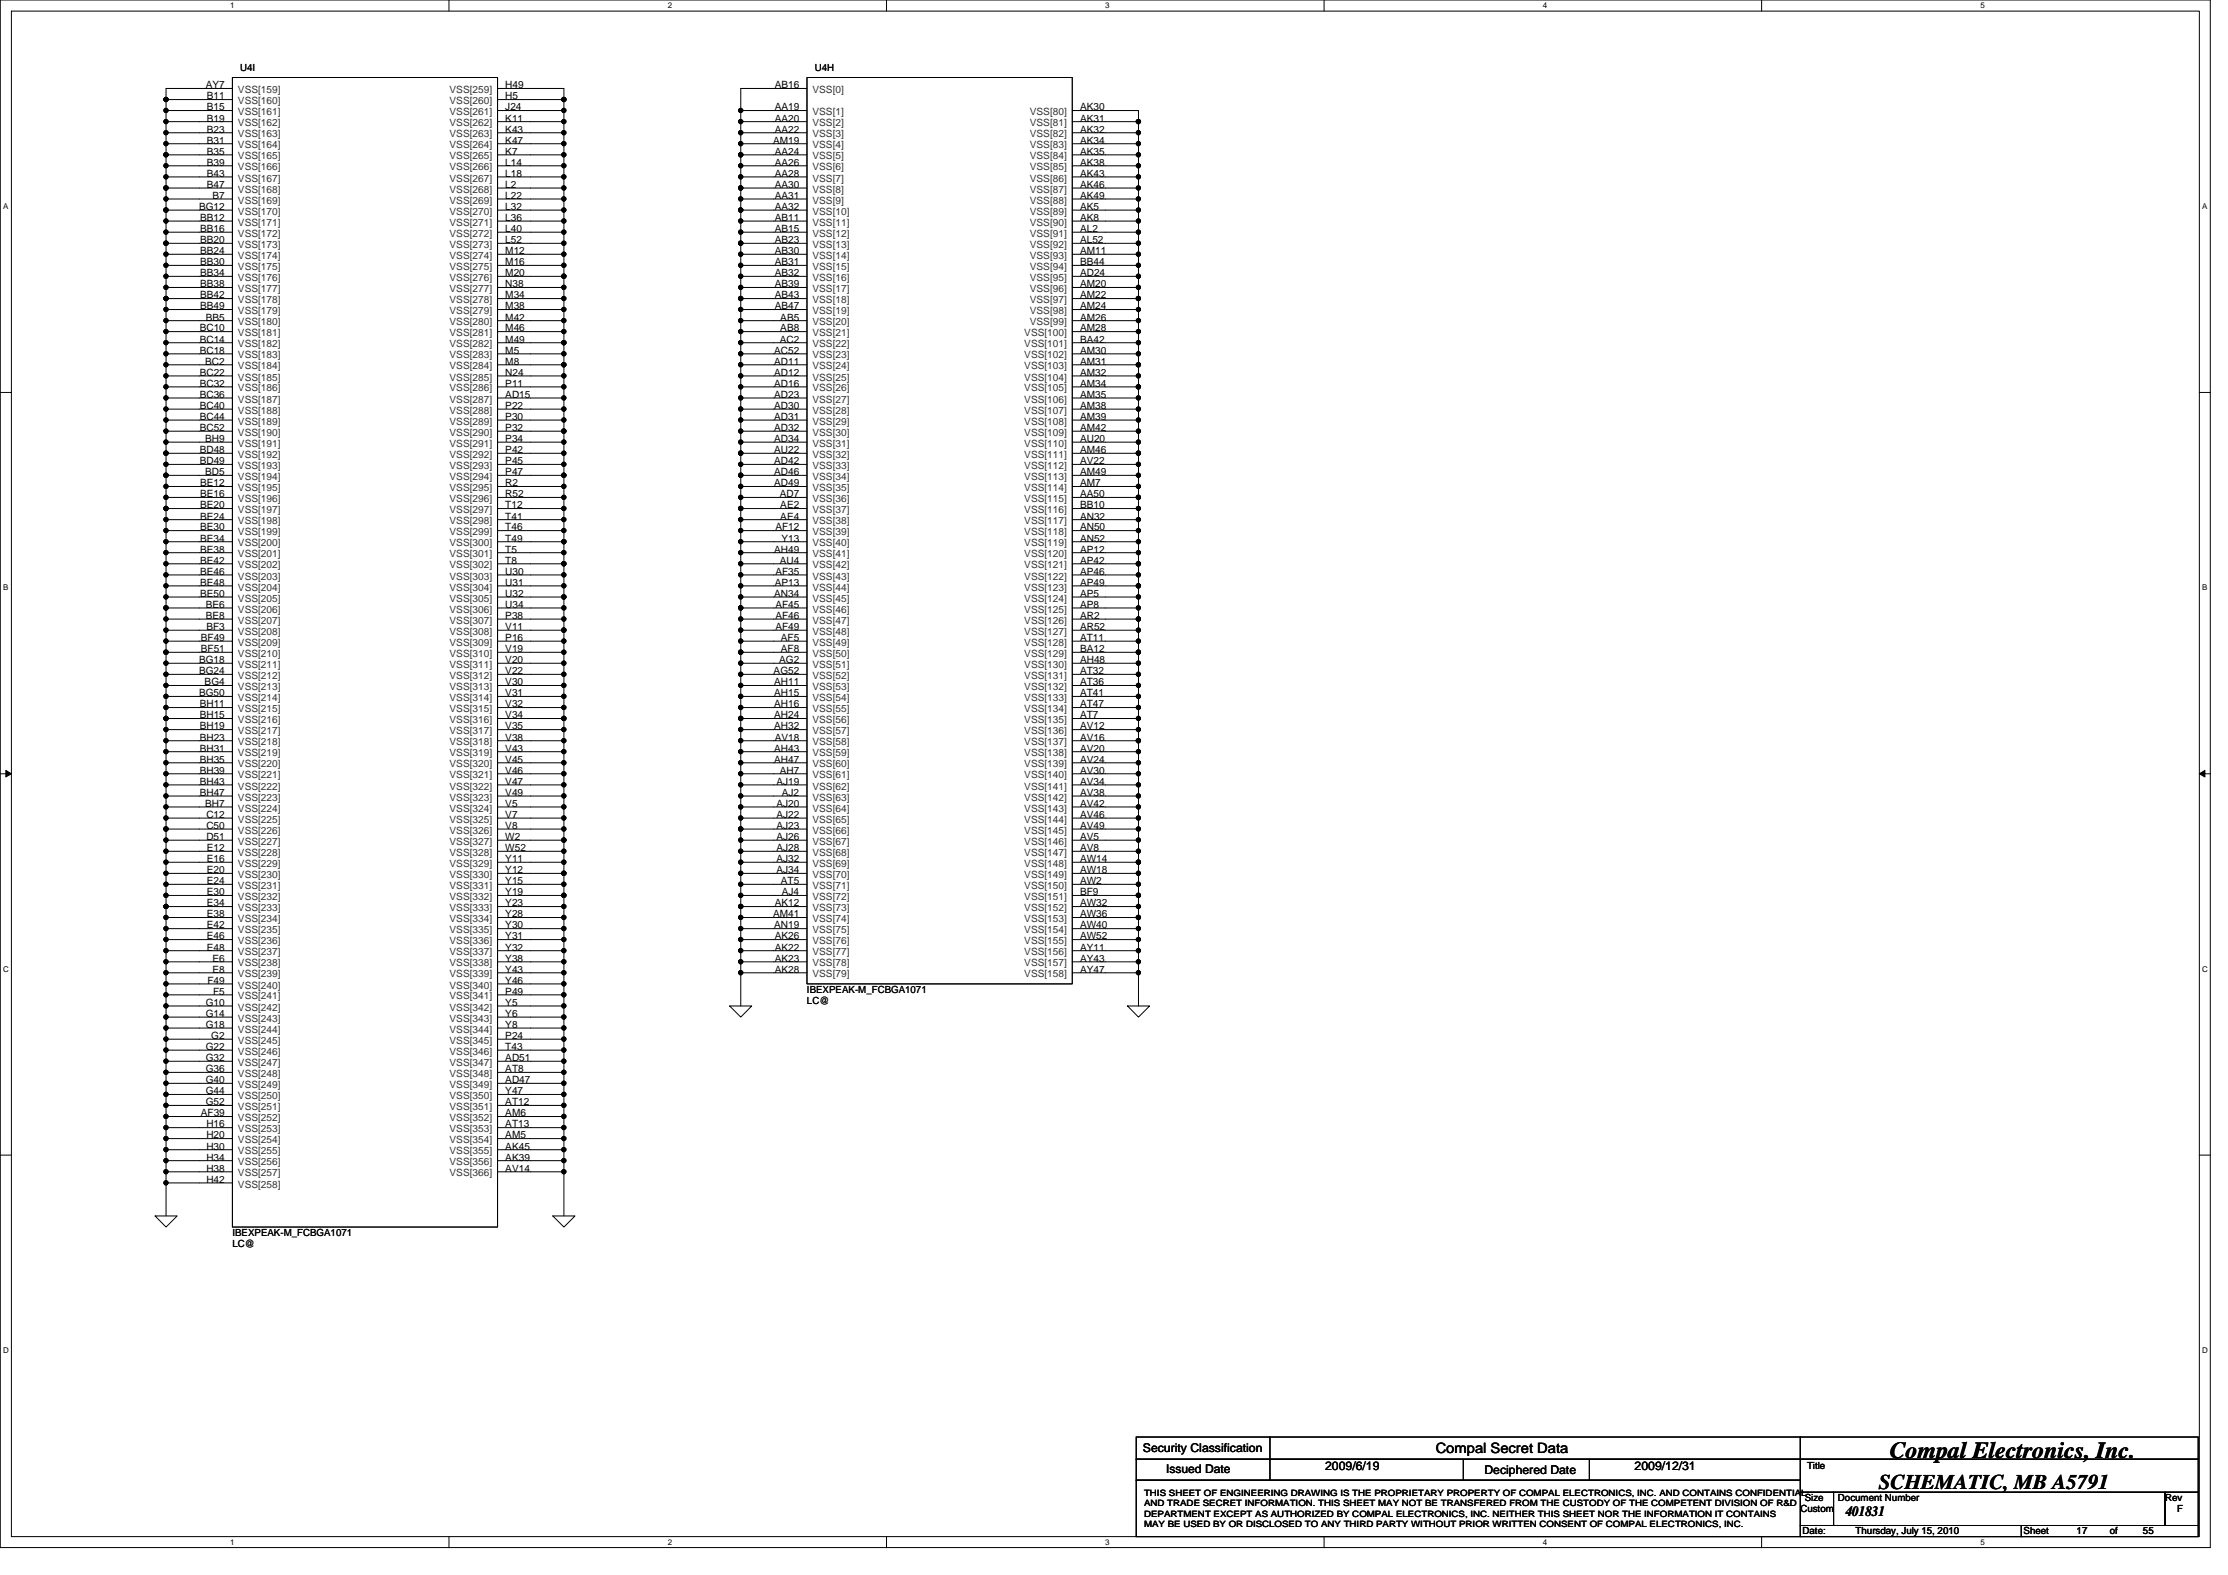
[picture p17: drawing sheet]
<svg xmlns="http://www.w3.org/2000/svg" width="297mm" height="210mm" viewBox="0 0 297 210" stroke-linecap="round" stroke-linejoin="round" font-family="sans-serif">
<defs><g id="words">
<text font-size="3.1" x="252" y="194.3">Compal Electronics, Inc.</text>
<text font-size="2.8" x="250.5" y="198.5">SCHEMATIC, MB A5791</text>
<g font-size="1.9">
<text x="191.4" y="193.7">Compal Secret Data</text>
<text x="246.1" y="202.1">401831</text>
</g>
<g font-size="1.6">
<text x="152.4" y="193.5">Security Classification</text>
<text x="155.5" y="196.3">Issued Date</text>
<text x="176.7" y="195.9">2009/6/19</text>
<text x="197.9" y="196.5">Deciphered Date</text>
<text x="217.9" y="195.9">2009/12/31</text>
</g>
<g font-size="1.3">
<text x="27.4" y="11.8">AY7</text>
<text x="32" y="9.4">U4I</text>
<text x="67.4" y="11.8">H49</text>
<text x="103.3" y="11.8">AB16</text>
<text x="108.6" y="9.4">U4H</text>
<text x="27.6" y="13.3">B11</text>
<text x="27.6" y="14.7">B15</text>
<text x="27.6" y="16.2">B19</text>
<text x="27.6" y="17.7">B23</text>
<text x="67.4" y="16.2">K11</text>
<text x="67.4" y="17.7">K43</text>
<text x="67.4" y="13.3">H5</text>
<text x="67.4" y="14.7">J24</text>
<text x="103.3" y="14.7">AA19</text>
<text x="103.3" y="16.2">AA20</text>
<text x="103.3" y="17.7">AA22</text>
<text x="144" y="14.7">AK30</text>
<text x="144" y="16.2">AK31</text>
<text x="144" y="17.7">AK32</text>
<text x="27.6" y="19.1">B31</text>
<text x="27.6" y="20.6">B35</text>
<text x="27.6" y="22.1">B39</text>
<text x="27.6" y="23.6">B43</text>
<text x="67.4" y="19.1">K47</text>
<text x="67.4" y="20.6">K7</text>
<text x="67.4" y="22.1">L14</text>
<text x="67.4" y="23.6">L18</text>
<text x="103.1" y="19.1">AM19</text>
<text x="103.3" y="20.6">AA24</text>
<text x="103.3" y="22.1">AA26</text>
<text x="103.3" y="23.6">AA28</text>
<text x="144" y="19.1">AK34</text>
<text x="144" y="20.6">AK35</text>
<text x="144" y="22.1">AK38</text>
<text x="144" y="23.6">AK43</text>
<text x="26.5" y="28">BG12</text>
<text x="26.7" y="29.4">BB12</text>
<text x="27.6" y="25">B47</text>
<text x="28.3" y="26.5">B7</text>
<text x="67.4" y="25">L2</text>
<text x="67.4" y="26.5">L22</text>
<text x="67.4" y="28">L32</text>
<text x="67.4" y="29.4">L36</text>
<text x="103.3" y="25">AA30</text>
<text x="103.3" y="26.5">AA31</text>
<text x="103.3" y="28">AA32</text>
<text x="103.3" y="29.4">AB11</text>
<text x="144" y="25">AK46</text>
<text x="144" y="26.5">AK49</text>
<text x="144" y="28">AK5</text>
<text x="144" y="29.4">AK8</text>
<text x="26.7" y="30.9">BB16</text>
<text x="26.7" y="32.4">BB20</text>
<text x="26.7" y="33.9">BB24</text>
<text x="26.7" y="35.3">BB30</text>
<text x="67.4" y="30.9">L40</text>
<text x="67.4" y="32.4">L52</text>
<text x="67.4" y="33.9">M12</text>
<text x="67.4" y="35.3">M16</text>
<text x="103.3" y="30.9">AB15</text>
<text x="103.3" y="32.4">AB23</text>
<text x="103.3" y="33.9">AB30</text>
<text x="103.3" y="35.3">AB31</text>
<text x="144" y="30.9">AL2</text>
<text x="144" y="32.4">AL52</text>
<text x="144" y="33.9">AM11</text>
<text x="144" y="35.3">BB44</text>
<text x="26.7" y="36.8">BB34</text>
<text x="26.7" y="38.3">BB38</text>
<text x="26.7" y="39.8">BB42</text>
<text x="26.7" y="41.2">BB49</text>
<text x="67.4" y="36.8">M20</text>
<text x="67.4" y="38.3">N38</text>
<text x="67.4" y="39.8">M34</text>
<text x="67.4" y="41.2">M38</text>
<text x="103.3" y="36.8">AB32</text>
<text x="103.3" y="38.3">AB39</text>
<text x="103.3" y="39.8">AB43</text>
<text x="103.3" y="41.2">AB47</text>
<text x="144" y="38.3">AM20</text>
<text x="144" y="39.8">AM22</text>
<text x="144" y="41.2">AM24</text>
<text x="144" y="36.8">AD24</text>
<text x="26.6" y="44.2">BC10</text>
<text x="26.6" y="45.7">BC14</text>
<text x="26.6" y="47.1">BC18</text>
<text x="27.4" y="42.7">BB5</text>
<text x="67.4" y="42.7">M42</text>
<text x="67.4" y="44.2">M46</text>
<text x="67.4" y="45.7">M49</text>
<text x="67.4" y="47.1">M5</text>
<text x="103.2" y="47.1">AC52</text>
<text x="104" y="45.7">AC2</text>
<text x="104" y="42.7">AB5</text>
<text x="104" y="44.2">AB8</text>
<text x="144" y="44.2">AM28</text>
<text x="144" y="47.1">AM30</text>
<text x="144" y="45.7">BA42</text>
<text x="144" y="42.7">AM26</text>
<text x="26.6" y="50.1">BC22</text>
<text x="26.6" y="51.5">BC32</text>
<text x="26.6" y="53">BC36</text>
<text x="27.4" y="48.6">BC2</text>
<text x="67.4" y="48.6">M8</text>
<text x="67.4" y="50.1">N24</text>
<text x="67.4" y="51.5">P11</text>
<text x="67.4" y="53">AD15</text>
<text x="103.2" y="48.6">AD11</text>
<text x="103.2" y="50.1">AD12</text>
<text x="103.2" y="51.5">AD16</text>
<text x="103.2" y="53">AD23</text>
<text x="144" y="48.6">AM31</text>
<text x="144" y="50.1">AM32</text>
<text x="144" y="51.5">AM34</text>
<text x="144" y="53">AM35</text>
<text x="26.6" y="54.5">BC40</text>
<text x="26.6" y="56">BC44</text>
<text x="26.6" y="57.4">BC52</text>
<text x="27.4" y="58.9">BH9</text>
<text x="67.4" y="54.5">P22</text>
<text x="67.4" y="56">P30</text>
<text x="67.4" y="57.4">P32</text>
<text x="67.4" y="58.9">P34</text>
<text x="103.2" y="54.5">AD30</text>
<text x="103.2" y="56">AD31</text>
<text x="103.2" y="57.4">AD32</text>
<text x="103.2" y="58.9">AD34</text>
<text x="144" y="54.5">AM38</text>
<text x="144" y="56">AM39</text>
<text x="144" y="57.4">AM42</text>
<text x="144" y="58.9">AU20</text>
<text x="26.6" y="60.4">BD48</text>
<text x="26.6" y="61.9">BD49</text>
<text x="26.7" y="64.8">BE12</text>
<text x="27.4" y="63.3">BD5</text>
<text x="67.4" y="60.4">P42</text>
<text x="67.4" y="61.9">P45</text>
<text x="67.4" y="63.3">P47</text>
<text x="67.4" y="64.8">R2</text>
<text x="103.2" y="61.9">AD42</text>
<text x="103.2" y="63.3">AD46</text>
<text x="103.2" y="64.8">AD49</text>
<text x="103.2" y="60.4">AU22</text>
<text x="144" y="60.4">AM46</text>
<text x="144" y="61.9">AV22</text>
<text x="144" y="63.3">AM49</text>
<text x="144" y="64.8">AM7</text>
<text x="26.7" y="66.3">BE16</text>
<text x="26.7" y="67.8">BE20</text>
<text x="26.7" y="69.2">BE24</text>
<text x="26.7" y="70.7">BE30</text>
<text x="67.4" y="66.3">R52</text>
<text x="67.4" y="67.8">T12</text>
<text x="67.4" y="69.2">T41</text>
<text x="67.4" y="70.7">T46</text>
<text x="103.4" y="70.7">AF12</text>
<text x="104" y="66.3">AD7</text>
<text x="104" y="67.8">AE2</text>
<text x="104" y="69.2">AE4</text>
<text x="144" y="67.8">BB10</text>
<text x="144" y="69.2">AN32</text>
<text x="144" y="70.7">AN50</text>
<text x="144" y="66.3">AA50</text>
<text x="26.7" y="72.2">BE34</text>
<text x="26.7" y="73.6">BE38</text>
<text x="26.7" y="75.1">BE42</text>
<text x="26.7" y="76.6">BE46</text>
<text x="67.4" y="72.2">T49</text>
<text x="67.4" y="73.6">T5</text>
<text x="67.4" y="75.1">T8</text>
<text x="67.4" y="76.6">U30</text>
<text x="103.2" y="73.6">AH49</text>
<text x="103.4" y="76.6">AF35</text>
<text x="104" y="75.1">AU4</text>
<text x="104.2" y="72.2">Y13</text>
<text x="144" y="72.2">AN52</text>
<text x="144" y="73.6">AP12</text>
<text x="144" y="75.1">AP42</text>
<text x="144" y="76.6">AP46</text>
<text x="26.7" y="78.1">BE48</text>
<text x="26.7" y="79.5">BE50</text>
<text x="27.4" y="81">BE6</text>
<text x="27.4" y="82.5">BE8</text>
<text x="27.5" y="84">BF3</text>
<text x="67.4" y="78.1">U31</text>
<text x="67.4" y="79.5">U32</text>
<text x="67.4" y="81">U34</text>
<text x="67.4" y="82.5">P38</text>
<text x="67.4" y="84">V11</text>
<text x="103.2" y="79.5">AN34</text>
<text x="103.3" y="78.1">AP13</text>
<text x="103.4" y="81">AF45</text>
<text x="103.4" y="82.5">AF46</text>
<text x="103.4" y="84">AF49</text>
<text x="144" y="78.1">AP49</text>
<text x="144" y="79.5">AP5</text>
<text x="144" y="81">AP8</text>
<text x="144" y="82.5">AR2</text>
<text x="144" y="84">AR52</text>
<text x="26.5" y="88.4">BG18</text>
<text x="26.5" y="89.9">BG24</text>
<text x="26.8" y="85.4">BF49</text>
<text x="26.8" y="86.9">BF51</text>
<text x="67.4" y="85.4">P16</text>
<text x="67.4" y="86.9">V19</text>
<text x="67.4" y="88.4">V20</text>
<text x="67.4" y="89.9">V22</text>
<text x="103.1" y="89.9">AG52</text>
<text x="103.9" y="88.4">AG2</text>
<text x="104.1" y="85.4">AF5</text>
<text x="104.1" y="86.9">AF8</text>
<text x="144" y="85.4">AT11</text>
<text x="144" y="89.9">AT32</text>
<text x="144" y="86.9">BA12</text>
<text x="144" y="88.4">AH48</text>
<text x="26.5" y="92.8">BG50</text>
<text x="26.6" y="94.3">BH11</text>
<text x="26.6" y="95.7">BH15</text>
<text x="27.3" y="91.3">BG4</text>
<text x="67.4" y="91.3">V30</text>
<text x="67.4" y="92.8">V31</text>
<text x="67.4" y="94.3">V32</text>
<text x="67.4" y="95.7">V34</text>
<text x="103.2" y="91.3">AH11</text>
<text x="103.2" y="92.8">AH15</text>
<text x="103.2" y="94.3">AH16</text>
<text x="103.2" y="95.7">AH24</text>
<text x="144" y="91.3">AT36</text>
<text x="144" y="92.8">AT41</text>
<text x="144" y="94.3">AT47</text>
<text x="144" y="95.7">AT7</text>
<text x="26.6" y="97.2">BH19</text>
<text x="26.6" y="98.7">BH23</text>
<text x="26.6" y="100.2">BH31</text>
<text x="26.6" y="101.6">BH35</text>
<text x="67.4" y="97.2">V35</text>
<text x="67.4" y="98.7">V38</text>
<text x="67.4" y="100.2">V43</text>
<text x="67.4" y="101.6">V45</text>
<text x="103.2" y="97.2">AH32</text>
<text x="103.2" y="100.2">AH43</text>
<text x="103.2" y="101.6">AH47</text>
<text x="103.3" y="98.7">AV18</text>
<text x="144" y="97.2">AV12</text>
<text x="144" y="98.7">AV16</text>
<text x="144" y="100.2">AV20</text>
<text x="144" y="101.6">AV24</text>
<text x="26.6" y="103.1">BH39</text>
<text x="26.6" y="104.6">BH43</text>
<text x="26.6" y="106.1">BH47</text>
<text x="27.4" y="107.5">BH7</text>
<text x="67.4" y="103.1">V46</text>
<text x="67.4" y="104.6">V47</text>
<text x="67.4" y="106.1">V49</text>
<text x="67.4" y="107.5">V5</text>
<text x="103.5" y="104.6">AJ19</text>
<text x="103.5" y="107.5">AJ20</text>
<text x="104" y="103.1">AH7</text>
<text x="104.2" y="106.1">AJ2</text>
<text x="144" y="103.1">AV30</text>
<text x="144" y="104.6">AV34</text>
<text x="144" y="106.1">AV38</text>
<text x="144" y="107.5">AV42</text>
<text x="27.5" y="109">C12</text>
<text x="27.5" y="110.5">C50</text>
<text x="27.5" y="112">D51</text>
<text x="27.6" y="113.4">E12</text>
<text x="67.4" y="109">V7</text>
<text x="67.4" y="110.5">V8</text>
<text x="67.4" y="112">W2</text>
<text x="67.4" y="113.4">W52</text>
<text x="103.5" y="109">AJ22</text>
<text x="103.5" y="110.5">AJ23</text>
<text x="103.5" y="112">AJ26</text>
<text x="103.5" y="113.4">AJ28</text>
<text x="144" y="109">AV46</text>
<text x="144" y="110.5">AV49</text>
<text x="144" y="112">AV5</text>
<text x="144" y="113.4">AV8</text>
<text x="27.6" y="114.9">E16</text>
<text x="27.6" y="116.4">E20</text>
<text x="27.6" y="117.8">E24</text>
<text x="27.6" y="119.3">E30</text>
<text x="67.4" y="114.9">Y11</text>
<text x="67.4" y="116.4">Y12</text>
<text x="67.4" y="117.8">Y15</text>
<text x="67.4" y="119.3">Y19</text>
<text x="103.5" y="114.9">AJ32</text>
<text x="103.5" y="116.4">AJ34</text>
<text x="104.1" y="117.8">AT5</text>
<text x="104.2" y="119.3">AJ4</text>
<text x="144" y="114.9">AW14</text>
<text x="144" y="116.4">AW18</text>
<text x="144" y="117.8">AW2</text>
<text x="144" y="119.3">BF9</text>
<text x="27.6" y="120.8">E34</text>
<text x="27.6" y="122.3">E38</text>
<text x="27.6" y="123.7">E42</text>
<text x="27.6" y="125.2">E46</text>
<text x="67.4" y="120.8">Y23</text>
<text x="67.4" y="122.3">Y28</text>
<text x="67.4" y="123.7">Y30</text>
<text x="67.4" y="125.2">Y31</text>
<text x="103.1" y="122.3">AM41</text>
<text x="103.2" y="123.7">AN19</text>
<text x="103.3" y="120.8">AK12</text>
<text x="103.3" y="125.2">AK26</text>
<text x="144" y="120.8">AW32</text>
<text x="144" y="122.3">AW36</text>
<text x="144" y="123.7">AW40</text>
<text x="144" y="125.2">AW52</text>
<text x="27.6" y="126.7">E48</text>
<text x="27.7" y="131.1">F49</text>
<text x="28.3" y="128.2">E6</text>
<text x="28.3" y="129.6">E8</text>
<text x="67.4" y="126.7">Y32</text>
<text x="67.4" y="128.2">Y38</text>
<text x="67.4" y="129.6">Y43</text>
<text x="67.4" y="131.1">Y46</text>
<text x="103.3" y="126.7">AK22</text>
<text x="103.3" y="128.2">AK23</text>
<text x="103.3" y="129.6">AK28</text>
<text x="144" y="126.7">AY11</text>
<text x="144" y="128.2">AY43</text>
<text x="144" y="129.6">AY47</text>
<text x="27.4" y="134">G10</text>
<text x="27.4" y="135.5">G14</text>
<text x="27.4" y="137">G18</text>
<text x="28.4" y="132.6">F5</text>
<text x="67.4" y="134">Y5</text>
<text x="67.4" y="135.5">Y6</text>
<text x="67.4" y="137">Y8</text>
<text x="67.4" y="132.6">P49</text>
<text x="107.6" y="132.3">IBEXPEAK-M_FCBGA1071</text>
<text x="107.6" y="133.8">LC@</text>
<text x="27.4" y="139.9">G22</text>
<text x="27.4" y="141.4">G32</text>
<text x="27.4" y="142.9">G36</text>
<text x="28.2" y="138.5">G2</text>
<text x="67.4" y="138.5">P24</text>
<text x="67.4" y="139.9">T43</text>
<text x="67.4" y="141.4">AD51</text>
<text x="67.4" y="142.9">AT8</text>
<text x="26.8" y="148.8">AF39</text>
<text x="27.4" y="144.4">G40</text>
<text x="27.4" y="145.8">G44</text>
<text x="27.4" y="147.3">G52</text>
<text x="67.4" y="144.4">AD47</text>
<text x="67.4" y="145.8">Y47</text>
<text x="67.4" y="147.3">AT12</text>
<text x="67.4" y="148.8">AM6</text>
<text x="27.5" y="150.3">H16</text>
<text x="27.5" y="151.7">H20</text>
<text x="27.5" y="153.2">H30</text>
<text x="27.5" y="154.7">H34</text>
<text x="67.4" y="150.3">AT13</text>
<text x="67.4" y="151.7">AM5</text>
<text x="67.4" y="153.2">AK45</text>
<text x="67.4" y="154.7">AK39</text>
<text x="27.5" y="156.1">H38</text>
<text x="27.5" y="157.6">H42</text>
<text x="67.4" y="156.1">AV14</text>
<text x="31" y="164.7">IBEXPEAK-M_FCBGA1071</text>
<text x="31" y="166.2">LC@</text>
<text x="240.9" y="195.8">Title</text>
<text x="240" y="201.5">Custom</text>
<text x="240.6" y="200.1">Size</text>
<text x="245" y="200.1">Document Number</text>
<text x="288.6" y="200.1">Rev</text>
<text x="290.3" y="201.5">F</text>
<text x="240.3" y="204.5">Date:</text>
<text x="247.4" y="204.5">Thursday, July 15, 2010</text>
<text x="269.8" y="204.5">Sheet</text>
<text x="276.9" y="204.5">17</text>
<text x="281.3" y="204.5">of</text>
<text x="285.7" y="204.5">55</text>
</g>
<g font-size="1.3" fill="#333">
<text x="31.7" y="12.4">VSS[159]</text>
<text x="31.7" y="13.9">VSS[160]</text>
<text x="31.7" y="15.3">VSS[161]</text>
<text x="31.7" y="16.8">VSS[162]</text>
<text x="59.9" y="16.8">VSS[262]</text>
<text x="59.9" y="12.4">VSS[259]</text>
<text x="59.9" y="13.9">VSS[260]</text>
<text x="59.9" y="15.3">VSS[261]</text>
<text x="108.3" y="15.3">VSS[1]</text>
<text x="108.3" y="16.8">VSS[2]</text>
<text x="108.3" y="12.4">VSS[0]</text>
<text x="137.3" y="15.3">VSS[80]</text>
<text x="137.3" y="16.8">VSS[81]</text>
<text x="31.7" y="18.3">VSS[163]</text>
<text x="31.7" y="19.8">VSS[164]</text>
<text x="31.7" y="21.3">VSS[165]</text>
<text x="31.7" y="22.7">VSS[166]</text>
<text x="59.9" y="19.8">VSS[264]</text>
<text x="59.9" y="21.3">VSS[265]</text>
<text x="59.9" y="22.7">VSS[266]</text>
<text x="59.9" y="18.3">VSS[263]</text>
<text x="108.3" y="18.3">VSS[3]</text>
<text x="108.3" y="21.3">VSS[5]</text>
<text x="108.3" y="22.7">VSS[6]</text>
<text x="108.3" y="19.8">VSS[4]</text>
<text x="137.3" y="18.3">VSS[82]</text>
<text x="137.3" y="19.8">VSS[83]</text>
<text x="137.3" y="21.3">VSS[84]</text>
<text x="137.3" y="22.7">VSS[85]</text>
<text x="31.7" y="24.2">VSS[167]</text>
<text x="31.7" y="25.7">VSS[168]</text>
<text x="31.7" y="27.1">VSS[169]</text>
<text x="31.7" y="28.6">VSS[170]</text>
<text x="59.9" y="24.2">VSS[267]</text>
<text x="59.9" y="25.7">VSS[268]</text>
<text x="59.9" y="27.1">VSS[269]</text>
<text x="59.9" y="28.6">VSS[270]</text>
<text x="108.3" y="24.2">VSS[7]</text>
<text x="108.3" y="25.7">VSS[8]</text>
<text x="108.3" y="27.1">VSS[9]</text>
<text x="108.3" y="28.6">VSS[10]</text>
<text x="137.3" y="24.2">VSS[86]</text>
<text x="137.3" y="25.7">VSS[87]</text>
<text x="137.3" y="27.1">VSS[88]</text>
<text x="137.3" y="28.6">VSS[89]</text>
<text x="31.7" y="30.1">VSS[171]</text>
<text x="31.7" y="31.6">VSS[172]</text>
<text x="31.7" y="33">VSS[173]</text>
<text x="31.7" y="34.5">VSS[174]</text>
<text x="31.7" y="36">VSS[175]</text>
<text x="59.9" y="30.1">VSS[271]</text>
<text x="59.9" y="31.6">VSS[272]</text>
<text x="59.9" y="33">VSS[273]</text>
<text x="59.9" y="34.5">VSS[274]</text>
<text x="59.9" y="36">VSS[275]</text>
<text x="108.3" y="30.1">VSS[11]</text>
<text x="108.3" y="31.6">VSS[12]</text>
<text x="108.3" y="33">VSS[13]</text>
<text x="108.3" y="34.5">VSS[14]</text>
<text x="108.3" y="36">VSS[15]</text>
<text x="137.3" y="30.1">VSS[90]</text>
<text x="137.3" y="31.6">VSS[91]</text>
<text x="137.3" y="33">VSS[92]</text>
<text x="137.3" y="34.5">VSS[93]</text>
<text x="137.3" y="36">VSS[94]</text>
<text x="31.7" y="37.4">VSS[176]</text>
<text x="31.7" y="38.9">VSS[177]</text>
<text x="31.7" y="40.4">VSS[178]</text>
<text x="31.7" y="41.9">VSS[179]</text>
<text x="59.9" y="37.4">VSS[276]</text>
<text x="59.9" y="38.9">VSS[277]</text>
<text x="59.9" y="40.4">VSS[278]</text>
<text x="59.9" y="41.9">VSS[279]</text>
<text x="108.3" y="37.4">VSS[16]</text>
<text x="108.3" y="38.9">VSS[17]</text>
<text x="108.3" y="40.4">VSS[18]</text>
<text x="108.3" y="41.9">VSS[19]</text>
<text x="137.3" y="38.9">VSS[96]</text>
<text x="137.3" y="40.4">VSS[97]</text>
<text x="137.3" y="41.9">VSS[98]</text>
<text x="137.3" y="37.4">VSS[95]</text>
<text x="31.7" y="43.3">VSS[180]</text>
<text x="31.7" y="44.8">VSS[181]</text>
<text x="31.7" y="46.3">VSS[182]</text>
<text x="31.7" y="47.8">VSS[183]</text>
<text x="59.9" y="43.3">VSS[280]</text>
<text x="59.9" y="44.8">VSS[281]</text>
<text x="59.9" y="46.3">VSS[282]</text>
<text x="59.9" y="47.8">VSS[283]</text>
<text x="108.3" y="43.3">VSS[20]</text>
<text x="108.3" y="44.8">VSS[21]</text>
<text x="108.3" y="46.3">VSS[22]</text>
<text x="108.3" y="47.8">VSS[23]</text>
<text x="136.6" y="44.8">VSS[100]</text>
<text x="136.6" y="47.8">VSS[102]</text>
<text x="136.6" y="46.3">VSS[101]</text>
<text x="137.3" y="43.3">VSS[99]</text>
<text x="31.7" y="49.2">VSS[184]</text>
<text x="31.7" y="50.7">VSS[185]</text>
<text x="31.7" y="52.2">VSS[186]</text>
<text x="31.7" y="53.7">VSS[187]</text>
<text x="59.9" y="49.2">VSS[284]</text>
<text x="59.9" y="50.7">VSS[285]</text>
<text x="59.9" y="52.2">VSS[286]</text>
<text x="59.9" y="53.7">VSS[287]</text>
<text x="108.3" y="49.2">VSS[24]</text>
<text x="108.3" y="50.7">VSS[25]</text>
<text x="108.3" y="52.2">VSS[26]</text>
<text x="108.3" y="53.7">VSS[27]</text>
<text x="136.6" y="49.2">VSS[103]</text>
<text x="136.6" y="50.7">VSS[104]</text>
<text x="136.6" y="52.2">VSS[105]</text>
<text x="136.6" y="53.7">VSS[106]</text>
<text x="31.7" y="55.1">VSS[188]</text>
<text x="31.7" y="56.6">VSS[189]</text>
<text x="31.7" y="58.1">VSS[190]</text>
<text x="31.7" y="59.5">VSS[191]</text>
<text x="59.9" y="55.1">VSS[288]</text>
<text x="59.9" y="56.6">VSS[289]</text>
<text x="59.9" y="58.1">VSS[290]</text>
<text x="59.9" y="59.5">VSS[291]</text>
<text x="108.3" y="55.1">VSS[28]</text>
<text x="108.3" y="56.6">VSS[29]</text>
<text x="108.3" y="58.1">VSS[30]</text>
<text x="108.3" y="59.5">VSS[31]</text>
<text x="136.6" y="55.1">VSS[107]</text>
<text x="136.6" y="56.6">VSS[108]</text>
<text x="136.6" y="58.1">VSS[109]</text>
<text x="136.6" y="59.5">VSS[110]</text>
<text x="31.7" y="61">VSS[192]</text>
<text x="31.7" y="62.5">VSS[193]</text>
<text x="31.7" y="64">VSS[194]</text>
<text x="31.7" y="65.4">VSS[195]</text>
<text x="59.9" y="61">VSS[292]</text>
<text x="59.9" y="62.5">VSS[293]</text>
<text x="59.9" y="64">VSS[294]</text>
<text x="59.9" y="65.4">VSS[295]</text>
<text x="108.3" y="62.5">VSS[33]</text>
<text x="108.3" y="64">VSS[34]</text>
<text x="108.3" y="65.4">VSS[35]</text>
<text x="108.3" y="61">VSS[32]</text>
<text x="136.6" y="61">VSS[111]</text>
<text x="136.6" y="62.5">VSS[112]</text>
<text x="136.6" y="64">VSS[113]</text>
<text x="136.6" y="65.4">VSS[114]</text>
<text x="31.7" y="66.9">VSS[196]</text>
<text x="31.7" y="68.4">VSS[197]</text>
<text x="31.7" y="69.9">VSS[198]</text>
<text x="31.7" y="71.3">VSS[199]</text>
<text x="59.9" y="66.9">VSS[296]</text>
<text x="59.9" y="68.4">VSS[297]</text>
<text x="59.9" y="69.9">VSS[298]</text>
<text x="59.9" y="71.3">VSS[299]</text>
<text x="108.3" y="66.9">VSS[36]</text>
<text x="108.3" y="68.4">VSS[37]</text>
<text x="108.3" y="69.9">VSS[38]</text>
<text x="108.3" y="71.3">VSS[39]</text>
<text x="136.6" y="68.4">VSS[116]</text>
<text x="136.6" y="69.9">VSS[117]</text>
<text x="136.6" y="71.3">VSS[118]</text>
<text x="136.6" y="66.9">VSS[115]</text>
<text x="31.7" y="72.8">VSS[200]</text>
<text x="31.7" y="74.3">VSS[201]</text>
<text x="31.7" y="75.8">VSS[202]</text>
<text x="31.7" y="77.2">VSS[203]</text>
<text x="59.9" y="72.8">VSS[300]</text>
<text x="59.9" y="74.3">VSS[301]</text>
<text x="59.9" y="75.8">VSS[302]</text>
<text x="59.9" y="77.2">VSS[303]</text>
<text x="108.3" y="77.2">VSS[43]</text>
<text x="108.3" y="72.8">VSS[40]</text>
<text x="108.3" y="75.8">VSS[42]</text>
<text x="108.3" y="74.3">VSS[41]</text>
<text x="136.6" y="72.8">VSS[119]</text>
<text x="136.6" y="74.3">VSS[120]</text>
<text x="136.6" y="75.8">VSS[121]</text>
<text x="136.6" y="77.2">VSS[122]</text>
<text x="31.7" y="78.7">VSS[204]</text>
<text x="31.7" y="80.2">VSS[205]</text>
<text x="31.7" y="81.6">VSS[206]</text>
<text x="31.7" y="83.1">VSS[207]</text>
<text x="59.9" y="78.7">VSS[304]</text>
<text x="59.9" y="80.2">VSS[305]</text>
<text x="59.9" y="81.6">VSS[306]</text>
<text x="59.9" y="83.1">VSS[307]</text>
<text x="108.3" y="78.7">VSS[44]</text>
<text x="108.3" y="81.6">VSS[46]</text>
<text x="108.3" y="83.1">VSS[47]</text>
<text x="108.3" y="80.2">VSS[45]</text>
<text x="136.6" y="78.7">VSS[123]</text>
<text x="136.6" y="80.2">VSS[124]</text>
<text x="136.6" y="81.6">VSS[125]</text>
<text x="136.6" y="83.1">VSS[126]</text>
<text x="31.7" y="84.6">VSS[208]</text>
<text x="31.7" y="86.1">VSS[209]</text>
<text x="31.7" y="87.5">VSS[210]</text>
<text x="31.7" y="89">VSS[211]</text>
<text x="59.9" y="84.6">VSS[308]</text>
<text x="59.9" y="86.1">VSS[309]</text>
<text x="59.9" y="87.5">VSS[310]</text>
<text x="59.9" y="89">VSS[311]</text>
<text x="108.3" y="84.6">VSS[48]</text>
<text x="108.3" y="86.1">VSS[49]</text>
<text x="108.3" y="87.5">VSS[50]</text>
<text x="108.3" y="89">VSS[51]</text>
<text x="136.6" y="84.6">VSS[127]</text>
<text x="136.6" y="86.1">VSS[128]</text>
<text x="136.6" y="87.5">VSS[129]</text>
<text x="136.6" y="89">VSS[130]</text>
<text x="31.7" y="90.5">VSS[212]</text>
<text x="31.7" y="92">VSS[213]</text>
<text x="31.7" y="93.4">VSS[214]</text>
<text x="31.7" y="94.9">VSS[215]</text>
<text x="59.9" y="90.5">VSS[312]</text>
<text x="59.9" y="92">VSS[313]</text>
<text x="59.9" y="93.4">VSS[314]</text>
<text x="59.9" y="94.9">VSS[315]</text>
<text x="108.3" y="90.5">VSS[52]</text>
<text x="108.3" y="92">VSS[53]</text>
<text x="108.3" y="93.4">VSS[54]</text>
<text x="108.3" y="94.9">VSS[55]</text>
<text x="136.6" y="90.5">VSS[131]</text>
<text x="136.6" y="92">VSS[132]</text>
<text x="136.6" y="93.4">VSS[133]</text>
<text x="136.6" y="94.9">VSS[134]</text>
<text x="31.7" y="96.4">VSS[216]</text>
<text x="31.7" y="97.9">VSS[217]</text>
<text x="31.7" y="99.3">VSS[218]</text>
<text x="31.7" y="100.8">VSS[219]</text>
<text x="59.9" y="96.4">VSS[316]</text>
<text x="59.9" y="97.9">VSS[317]</text>
<text x="59.9" y="99.3">VSS[318]</text>
<text x="59.9" y="100.8">VSS[319]</text>
<text x="108.3" y="96.4">VSS[56]</text>
<text x="108.3" y="97.9">VSS[57]</text>
<text x="108.3" y="100.8">VSS[59]</text>
<text x="108.3" y="99.3">VSS[58]</text>
<text x="136.6" y="96.4">VSS[135]</text>
<text x="136.6" y="97.9">VSS[136]</text>
<text x="136.6" y="99.3">VSS[137]</text>
<text x="136.6" y="100.8">VSS[138]</text>
<text x="31.7" y="102.3">VSS[220]</text>
<text x="31.7" y="103.7">VSS[221]</text>
<text x="31.7" y="105.2">VSS[222]</text>
<text x="31.7" y="106.7">VSS[223]</text>
<text x="59.9" y="102.3">VSS[320]</text>
<text x="59.9" y="103.7">VSS[321]</text>
<text x="59.9" y="105.2">VSS[322]</text>
<text x="59.9" y="106.7">VSS[323]</text>
<text x="108.3" y="102.3">VSS[60]</text>
<text x="108.3" y="103.7">VSS[61]</text>
<text x="108.3" y="105.2">VSS[62]</text>
<text x="108.3" y="106.7">VSS[63]</text>
<text x="136.6" y="102.3">VSS[139]</text>
<text x="136.6" y="103.7">VSS[140]</text>
<text x="136.6" y="105.2">VSS[141]</text>
<text x="136.6" y="106.7">VSS[142]</text>
<text x="31.7" y="108.2">VSS[224]</text>
<text x="31.7" y="109.6">VSS[225]</text>
<text x="31.7" y="111.1">VSS[226]</text>
<text x="31.7" y="112.6">VSS[227]</text>
<text x="59.9" y="108.2">VSS[324]</text>
<text x="59.9" y="109.6">VSS[325]</text>
<text x="59.9" y="111.1">VSS[326]</text>
<text x="59.9" y="112.6">VSS[327]</text>
<text x="108.3" y="108.2">VSS[64]</text>
<text x="108.3" y="109.6">VSS[65]</text>
<text x="108.3" y="111.1">VSS[66]</text>
<text x="108.3" y="112.6">VSS[67]</text>
<text x="136.6" y="108.2">VSS[143]</text>
<text x="136.6" y="109.6">VSS[144]</text>
<text x="136.6" y="111.1">VSS[145]</text>
<text x="136.6" y="112.6">VSS[146]</text>
<text x="31.7" y="114.1">VSS[228]</text>
<text x="31.7" y="115.5">VSS[229]</text>
<text x="31.7" y="117">VSS[230]</text>
<text x="31.7" y="118.5">VSS[231]</text>
<text x="31.7" y="120">VSS[232]</text>
<text x="59.9" y="114.1">VSS[328]</text>
<text x="59.9" y="115.5">VSS[329]</text>
<text x="59.9" y="117">VSS[330]</text>
<text x="59.9" y="118.5">VSS[331]</text>
<text x="59.9" y="120">VSS[332]</text>
<text x="108.3" y="114.1">VSS[68]</text>
<text x="108.3" y="115.5">VSS[69]</text>
<text x="108.3" y="117">VSS[70]</text>
<text x="108.3" y="118.5">VSS[71]</text>
<text x="108.3" y="120">VSS[72]</text>
<text x="136.6" y="114.1">VSS[147]</text>
<text x="136.6" y="115.5">VSS[148]</text>
<text x="136.6" y="117">VSS[149]</text>
<text x="136.6" y="118.5">VSS[150]</text>
<text x="136.6" y="120">VSS[151]</text>
<text x="31.7" y="121.4">VSS[233]</text>
<text x="31.7" y="122.9">VSS[234]</text>
<text x="31.7" y="124.4">VSS[235]</text>
<text x="31.7" y="125.8">VSS[236]</text>
<text x="59.9" y="121.4">VSS[333]</text>
<text x="59.9" y="122.9">VSS[334]</text>
<text x="59.9" y="124.4">VSS[335]</text>
<text x="59.9" y="125.8">VSS[336]</text>
<text x="108.3" y="121.4">VSS[73]</text>
<text x="108.3" y="125.8">VSS[76]</text>
<text x="108.3" y="122.9">VSS[74]</text>
<text x="108.3" y="124.4">VSS[75]</text>
<text x="136.6" y="121.4">VSS[152]</text>
<text x="136.6" y="122.9">VSS[153]</text>
<text x="136.6" y="124.4">VSS[154]</text>
<text x="136.6" y="125.8">VSS[155]</text>
<text x="31.7" y="127.3">VSS[237]</text>
<text x="31.7" y="128.8">VSS[238]</text>
<text x="31.7" y="130.3">VSS[239]</text>
<text x="31.7" y="131.7">VSS[240]</text>
<text x="59.9" y="127.3">VSS[337]</text>
<text x="59.9" y="128.8">VSS[338]</text>
<text x="59.9" y="130.3">VSS[339]</text>
<text x="59.9" y="131.7">VSS[340]</text>
<text x="108.3" y="127.3">VSS[77]</text>
<text x="108.3" y="128.8">VSS[78]</text>
<text x="108.3" y="130.3">VSS[79]</text>
<text x="136.6" y="127.3">VSS[156]</text>
<text x="136.6" y="128.8">VSS[157]</text>
<text x="136.6" y="130.3">VSS[158]</text>
<text x="31.7" y="133.2">VSS[241]</text>
<text x="31.7" y="134.7">VSS[242]</text>
<text x="31.7" y="136.2">VSS[243]</text>
<text x="31.7" y="137.6">VSS[244]</text>
<text x="59.9" y="134.7">VSS[342]</text>
<text x="59.9" y="136.2">VSS[343]</text>
<text x="59.9" y="137.6">VSS[344]</text>
<text x="59.9" y="133.2">VSS[341]</text>
<text x="31.7" y="139.1">VSS[245]</text>
<text x="31.7" y="140.6">VSS[246]</text>
<text x="31.7" y="142">VSS[247]</text>
<text x="31.7" y="143.5">VSS[248]</text>
<text x="59.9" y="139.1">VSS[345]</text>
<text x="59.9" y="140.6">VSS[346]</text>
<text x="59.9" y="142">VSS[347]</text>
<text x="59.9" y="143.5">VSS[348]</text>
<text x="31.7" y="145">VSS[249]</text>
<text x="31.7" y="146.5">VSS[250]</text>
<text x="31.7" y="147.9">VSS[251]</text>
<text x="31.7" y="149.4">VSS[252]</text>
<text x="59.9" y="145">VSS[349]</text>
<text x="59.9" y="146.5">VSS[350]</text>
<text x="59.9" y="147.9">VSS[351]</text>
<text x="59.9" y="149.4">VSS[352]</text>
<text x="31.7" y="150.9">VSS[253]</text>
<text x="31.7" y="152.4">VSS[254]</text>
<text x="31.7" y="153.8">VSS[255]</text>
<text x="31.7" y="155.3">VSS[256]</text>
<text x="59.9" y="150.9">VSS[353]</text>
<text x="59.9" y="152.4">VSS[354]</text>
<text x="59.9" y="153.8">VSS[355]</text>
<text x="59.9" y="155.3">VSS[356]</text>
<text x="31.7" y="156.8">VSS[257]</text>
<text x="31.7" y="158.3">VSS[258]</text>
<text x="59.9" y="156.8">VSS[366]</text>
</g>
<g font-size="1.2">
<text x="152.5" y="199.4">THIS SHEET OF ENGINEERING DRAWING IS THE PROPRIETARY PROPERTY OF COMPAL ELECTRONICS, INC. AND CONTAINS CONFIDENTIAL</text>
<text x="152.5" y="200.8">AND TRADE SECRET INFORMATION. THIS SHEET MAY NOT BE TRANSFERED FROM THE CUSTODY OF THE COMPETENT DIVISION OF R&amp;D</text>
<text x="152.5" y="202.1">DEPARTMENT EXCEPT AS AUTHORIZED BY COMPAL ELECTRONICS, INC. NEITHER THIS SHEET NOR THE INFORMATION IT CONTAINS</text>
<text x="152.5" y="203.5">MAY BE USED BY OR DISCLOSED TO ANY THIRD PARTY WITHOUT PRIOR WRITTEN CONSENT OF COMPAL ELECTRONICS, INC.</text>
</g>
<g font-size="1.1">
<text x="30.7" y="1.1">1</text>
<text x="89" y="1.1">2</text>
<text x="147.4" y="1.1">3</text>
<text x="205.7" y="1.1">4</text>
<text x="264" y="1.1">5</text>
<text x=".4" y="27.8">A</text>
<text x="293.6" y="27.8">A</text>
<text x=".4" y="78.7">B</text>
<text x="293.6" y="78.7">B</text>
<text x=".4" y="129.5">C</text>
<text x="293.6" y="129.5">C</text>
<text x=".4" y="180.3">D</text>
<text x="293.6" y="180.3">D</text>
<text x="30.7" y="205.9">1</text>
<text x="89" y="205.9">2</text>
<text x="147.4" y="205.9">3</text>
<text x="205.7" y="205.9">4</text>
<text x="264" y="205.9">5</text>
</g>
</g></defs>
<path d="M0 0h294.7v206.2h-294.7zM1.5 1.5h291.7v203.3h-291.7z" fill="none" stroke="#000" stroke-width=".13"/>
<g fill="#fff">
<path d="M30.7 .1h.6v1.2h-.6z"/>
<path d="M30.7 204.9h.6v1.2h-.6z"/>
</g>
<path d="M59.9 0v1.5M59.9 204.8v1.5" fill="none" stroke="#000" stroke-width=".13"/>
<g fill="#fff">
<path d="M89 .1h.6v1.2h-.6z"/>
<path d="M89 204.9h.6v1.2h-.6z"/>
</g>
<path d="M118.2 0v1.5M118.2 204.8v1.5" fill="none" stroke="#000" stroke-width=".13"/>
<g fill="#fff">
<path d="M147.4 .1h.5v1.2h-.5z"/>
<path d="M147.4 204.9h.5v1.2h-.5z"/>
</g>
<path d="M176.5 0v1.5M176.5 204.8v1.5" fill="none" stroke="#000" stroke-width=".13"/>
<g fill="#fff">
<path d="M205.7 .1h.6v1.2h-.6z"/>
<path d="M205.7 204.9h.6v1.2h-.6z"/>
</g>
<path d="M234.9 0v1.5M234.9 204.8v1.5" fill="none" stroke="#000" stroke-width=".13"/>
<g fill="#fff">
<path d="M264 .1h.6v1.2h-.6z"/>
<path d="M264 204.9h.6v1.2h-.6z"/>
<path d="M.4 26.9h.7v1.2h-.7z"/>
<path d="M293.6 26.9h.7v1.2h-.7z"/>
<path d="M.4 77.7h.7v1.2h-.7z"/>
<path d="M293.6 77.7h.7v1.2h-.7z"/>
</g>
<path d="M0 52.3h1.5M293.2 52.3h1.5" fill="none" stroke="#000" stroke-width=".13"/>
<g fill="#fff">
<path d="M.4 128.5h.8v1.2h-.8z"/>
<path d="M293.6 128.5h.7v1.2h-.7z"/>
</g>
<path d="M0 103.1h1.5M293.2 103.1h1.5" fill="none" stroke="#000" stroke-width=".13"/>
<path d="M.8 102.7l.7 .4-.7 .4zM293.2 103.1l.8-.4v.8z" fill="#000" stroke="#000" stroke-width=".13"/>
<g fill="#fff">
<path d="M.4 179.3h.8v1.2h-.8z"/>
<path d="M293.6 179.3h.7v1.2h-.7z"/>
</g>
<g fill="none" stroke="#000" stroke-width=".13">
<path d="M22.1 17.7h8.9M22.1 16.2h8.9M22.1 19.2h8.9M22.1 13.3h8.9M31 10.3h35.3v153.2h-35.3zM31 11.8h-8.9v135.5M31 14.7h-8.9M66.3 14.7h8.9M66.3 11.8h8.9v150.3M75.2 17.7h-8.9M75.2 16.2h-8.9M75.2 19.2h-8.9"/>
<path d="M75.2 13.3h-8.9M98.8 17.7h8.8M98.8 16.2h8.8M98.8 19.2h8.8M107.6 10.3h35.4v120.8h-35.4zM107.6 14.7h-8.8M107.6 11.8h-8.8v116.4M143 14.7h8.8v119.4M143 17.7h8.8M143 16.2h8.8M143 19.2h8.8M22.1 20.6h8.9"/>
<path d="M22.1 28h8.9M22.1 23.6h8.9M22.1 25.1h8.9M22.1 26.5h8.9M22.1 22.1h8.9M22.1 30.9h8.9M22.1 36.8h8.9M22.1 39.8h8.9M22.1 35.4h8.9M22.1 33.9h8.9M31 29.5h-8.9M31 38.3h-8.9"/>
<path d="M31 32.4h-8.9M66.3 28h8.9M66.3 23.6h8.9M66.3 29.5h8.9M66.3 30.9h8.9M66.3 38.3h8.9M66.3 32.4h8.9M66.3 33.9h8.9M75.2 20.6h-8.9M75.2 25.1h-8.9M75.2 26.5h-8.9M75.2 22.1h-8.9"/>
<path d="M75.2 36.8h-8.9M75.2 39.8h-8.9M75.2 35.4h-8.9M98.8 20.6h8.8M98.8 28h8.8M98.8 23.6h8.8M98.8 25.1h8.8M98.8 26.5h8.8M98.8 22.1h8.8M98.8 30.9h8.8M98.8 36.8h8.8M98.8 38.3h8.8"/>
<path d="M98.8 39.8h8.8M98.8 35.4h8.8M98.8 33.9h8.8M107.6 29.5h-8.8M107.6 32.4h-8.8M143 28h8.8M143 23.6h8.8M143 29.5h8.8M143 26.5h8.8M143 22.1h8.8M143 30.9h8.8M143 36.8h8.8"/>
<path d="M143 38.3h8.8M143 32.4h8.8M143 33.9h8.8M151.8 20.6h-8.8M151.8 25.1h-8.8M151.8 39.8h-8.8M151.8 35.4h-8.8M22.1 56h8.9M22.1 51.6h8.9M22.1 50.1h8.9M22.1 48.6h8.9M22.1 44.2h8.9"/>
<path d="M22.1 45.7h8.9M22.1 42.7h8.9M22.1 41.3h8.9M22.1 54.5h8.9M31 58.9h-8.9M31 53h-8.9M31 57.5h-8.9M31 47.2h-8.9M66.3 56h8.9M66.3 58.9h8.9M66.3 47.2h8.9M66.3 44.2h8.9"/>
<path d="M66.3 45.7h8.9M66.3 42.7h8.9M66.3 54.5h8.9M75.2 51.6h-8.9M75.2 53h-8.9M75.2 57.5h-8.9M75.2 50.1h-8.9M75.2 48.6h-8.9M75.2 41.3h-8.9M98.8 56h8.8M98.8 51.6h8.8M98.8 50.1h8.8"/>
<path d="M98.8 48.6h8.8M98.8 44.2h8.8M98.8 45.7h8.8M98.8 42.7h8.8M98.8 41.3h8.8M98.8 54.5h8.8M107.6 58.9h-8.8M107.6 53h-8.8M107.6 57.5h-8.8M107.6 47.2h-8.8M143 56h8.8M143 58.9h8.8"/>
<path d="M143 57.5h8.8M143 48.6h8.8M143 47.2h8.8M143 44.2h8.8M143 45.7h8.8M143 42.7h8.8M143 41.3h8.8M143 54.5h8.8M151.8 51.6h-8.8M151.8 53h-8.8M151.8 50.1h-8.8M22.1 63.4h8.9"/>
<path d="M22.1 72.2h8.9M22.1 75.1h8.9M22.1 64.8h8.9M22.1 76.6h8.9M22.1 70.7h8.9M22.1 73.7h8.9M22.1 69.3h8.9M22.1 61.9h8.9M22.1 60.4h8.9M31 67.8h-8.9M31 78.1h-8.9M31 79.6h-8.9"/>
<path d="M31 66.3h-8.9M66.3 63.4h8.9M66.3 72.2h8.9M66.3 67.8h8.9M66.3 79.6h8.9M66.3 66.3h8.9M66.3 70.7h8.9M66.3 73.7h8.9M66.3 69.3h8.9M66.3 61.9h8.9M75.2 75.1h-8.9M75.2 64.8h-8.9"/>
<path d="M75.2 78.1h-8.9M75.2 76.6h-8.9M75.2 60.4h-8.9M98.8 63.4h8.8M98.8 72.2h8.8M98.8 75.1h8.8M98.8 64.8h8.8M98.8 76.6h8.8M98.8 70.7h8.8M98.8 73.7h8.8M98.8 69.3h8.8M98.8 61.9h8.8"/>
<path d="M98.8 60.4h8.8M107.6 67.8h-8.8M107.6 78.1h-8.8M107.6 79.6h-8.8M107.6 66.3h-8.8M143 72.2h8.8M143 75.1h8.8M143 67.8h8.8M143 64.8h8.8M143 78.1h8.8M143 76.6h8.8M143 79.6h8.8"/>
<path d="M143 66.3h8.8M143 70.7h8.8M143 73.7h8.8M143 69.3h8.8M143 61.9h8.8M151.8 63.4h-8.8M151.8 60.4h-8.8M22.1 82.5h8.9M22.1 86.9h8.9M22.1 92.8h8.9M22.1 89.9h8.9M22.1 97.2h8.9"/>
<path d="M22.1 88.4h8.9M22.1 98.7h8.9M22.1 85.4h8.9M22.1 84h8.9M31 81h-8.9M31 95.8h-8.9M31 91.4h-8.9M31 94.3h-8.9M66.3 81h8.9M66.3 86.9h8.9M66.3 95.8h8.9M66.3 89.9h8.9"/>
<path d="M66.3 91.4h8.9M66.3 94.3h8.9M75.2 82.5h-8.9M75.2 92.8h-8.9M75.2 97.2h-8.9M75.2 88.4h-8.9M75.2 98.7h-8.9M75.2 85.4h-8.9M75.2 84h-8.9M98.8 82.5h8.8M98.8 86.9h8.8M98.8 92.8h8.8"/>
<path d="M98.8 89.9h8.8M98.8 97.2h8.8M98.8 88.4h8.8M98.8 98.7h8.8M98.8 85.4h8.8M98.8 84h8.8M107.6 81h-8.8M107.6 95.8h-8.8M107.6 91.4h-8.8M107.6 94.3h-8.8M143 81h8.8M143 82.5h8.8"/>
<path d="M143 92.8h8.8M143 95.8h8.8M143 89.9h8.8M143 91.4h8.8M143 98.7h8.8M143 94.3h8.8M143 85.4h8.8M143 84h8.8M151.8 86.9h-8.8M151.8 97.2h-8.8M151.8 88.4h-8.8M22.1 100.2h8.9"/>
<path d="M22.1 101.7h8.9M22.1 103.1h8.9M22.1 110.5h8.9M22.1 112h8.9M22.1 113.5h8.9M22.1 106.1h8.9M31 119.3h-8.9M31 116.4h-8.9M31 117.9h-8.9M31 114.9h-8.9M31 109h-8.9M31 107.5h-8.9"/>
<path d="M31 104.6h-8.9M66.3 100.2h8.9M66.3 101.7h8.9M66.3 103.1h8.9M66.3 119.3h8.9M66.3 116.4h8.9M66.3 117.9h8.9M66.3 110.5h8.9M66.3 112h8.9M66.3 113.5h8.9M66.3 107.5h8.9M66.3 104.6h8.9"/>
<path d="M66.3 106.1h8.9M75.2 114.9h-8.9M75.2 109h-8.9M98.8 100.2h8.8M98.8 101.7h8.8M98.8 103.1h8.8M98.8 110.5h8.8M98.8 112h8.8M98.8 113.5h8.8M98.8 106.1h8.8M107.6 119.3h-8.8M107.6 116.4h-8.8"/>
<path d="M107.6 117.9h-8.8M107.6 114.9h-8.8M107.6 109h-8.8M107.6 107.5h-8.8M107.6 104.6h-8.8M143 101.7h8.8M143 103.1h8.8M143 119.3h8.8M143 116.4h8.8M143 117.9h8.8M143 114.9h8.8M143 109h8.8"/>
<path d="M143 112h8.8M143 113.5h8.8M143 107.5h8.8M143 104.6h8.8M143 106.1h8.8M151.8 100.2h-8.8M151.8 110.5h-8.8M22.1 123.8h8.9M22.1 125.2h8.9M22.1 122.3h8.9M22.1 120.8h8.9M22.1 126.7h8.9"/>
<path d="M22.1 134.1h8.9M31 128.2h-8.9M31 138.5h-8.9M31 140h-8.9M31 137h-8.9M31 131.1h-8.9M31 132.6h-8.9M31 135.6h-8.9M31 129.6h-8.9M66.3 128.2h8.9M66.3 125.2h8.9M66.3 122.3h8.9"/>
<path d="M66.3 120.8h8.9M66.3 126.7h8.9M66.3 138.5h8.9M66.3 137h8.9M66.3 131.1h8.9M66.3 132.6h8.9M66.3 134.1h8.9M66.3 135.6h8.9M66.3 129.6h8.9M75.2 123.8h-8.9M75.2 140h-8.9M97.3 134.1h2.9l-1.4 1.5z"/>
<path d="M98.8 129.6v4.5M98.8 128.2v1.4h8.8M98.8 123.8h8.8M98.8 125.2h8.8M98.8 122.3h8.8M98.8 120.8h8.8M98.8 126.7h8.8M107.6 128.2h-8.8M143 128.2h8.8M143 123.8h8.8M143 125.2h8.8M143 122.3h8.8"/>
<path d="M143 120.8h8.8M143 129.6h8.8M150.3 134.1h3l-1.5 1.5zM151.8 126.7h-8.8M0 153.9h1.5M22.1 148.8v5.9M22.1 147.3v1.5h8.9M22.1 154.7v1.5h8.9M22.1 156.2v5.9M22.1 150.3h8.9M22.1 147.3h8.9M22.1 144.4h8.9"/>
<path d="M22.1 141.4h8.9M22.1 157.6h8.9M22.1 154.7h8.9M22.1 151.7h8.9M31 145.9h-8.9M31 142.9h-8.9M31 153.2h-8.9M66.3 150.3h8.9M66.3 147.3h8.9M66.3 144.4h8.9M66.3 142.9h8.9M66.3 141.4h8.9"/>
<path d="M66.3 153.2h8.9M66.3 154.7h8.9M66.3 156.2h8.9M66.3 148.8h8.9M75.2 145.9h-8.9M75.2 151.7h-8.9M293.2 153.9h1.5M20.7 162.1h2.9l-1.5 1.4zM73.7 162.1h3l-1.5 1.4zM151.5 191.5h88.5v3h-88.5zM151.5 194.5h88.5v2.8h-88.5zM151.5 197.3h88.5v7.5h-88.5z"/>
<path d="M169.3 191.5v5.8M195.1 194.5v2.8M211.9 194.5v2.8M240 191.5h53.1v3h-53.1zM240 194.5h53.1v4.4h-53.1zM240 198.9h4.5v4.4h-4.5zM244.5 198.9h44.1v4.4h-44.1zM288.6 198.9h4.5v4.4h-4.5zM240 203.3h29.5v1.5h-29.5zM269.5 203.3h23.6v1.5h-23.6z"/>
</g>
<g fill="#000" stroke="#000" stroke-width=".13">
<circle cx="22.1" cy="19.1" r=".29"/>
<circle cx="22.1" cy="13.3" r=".29"/>
<circle cx="22.1" cy="16.2" r=".29"/>
<circle cx="22.1" cy="14.7" r=".29"/>
<circle cx="22.1" cy="17.7" r=".29"/>
<circle cx="75.2" cy="13.3" r=".29"/>
<circle cx="75.2" cy="19.1" r=".29"/>
<circle cx="75.2" cy="16.2" r=".29"/>
<circle cx="75.2" cy="17.7" r=".29"/>
<circle cx="75.2" cy="14.7" r=".29"/>
<circle cx="98.7" cy="17.7" r=".29"/>
<circle cx="98.7" cy="16.2" r=".29"/>
<circle cx="98.7" cy="19.1" r=".29"/>
<circle cx="98.7" cy="14.7" r=".29"/>
<circle cx="151.8" cy="16.2" r=".29"/>
<circle cx="151.8" cy="19.1" r=".29"/>
<circle cx="151.8" cy="17.7" r=".29"/>
<circle cx="22.1" cy="26.5" r=".29"/>
<circle cx="22.1" cy="39.8" r=".29"/>
<circle cx="22.1" cy="28" r=".29"/>
<circle cx="22.1" cy="29.5" r=".29"/>
<circle cx="22.1" cy="36.8" r=".29"/>
<circle cx="22.1" cy="25" r=".29"/>
<circle cx="22.1" cy="30.9" r=".29"/>
<circle cx="22.1" cy="22.1" r=".29"/>
<circle cx="22.1" cy="20.6" r=".29"/>
<circle cx="22.1" cy="32.4" r=".29"/>
<circle cx="22.1" cy="35.4" r=".29"/>
<circle cx="22.1" cy="23.6" r=".29"/>
<circle cx="22.1" cy="38.3" r=".29"/>
<circle cx="22.1" cy="33.9" r=".29"/>
<circle cx="75.2" cy="23.6" r=".29"/>
<circle cx="75.2" cy="20.6" r=".29"/>
<circle cx="75.2" cy="22.1" r=".29"/>
<circle cx="75.2" cy="28" r=".29"/>
<circle cx="75.2" cy="36.8" r=".29"/>
<circle cx="75.2" cy="33.9" r=".29"/>
<circle cx="75.2" cy="29.5" r=".29"/>
<circle cx="75.2" cy="32.4" r=".29"/>
<circle cx="75.2" cy="39.8" r=".29"/>
<circle cx="75.2" cy="30.9" r=".29"/>
<circle cx="75.2" cy="38.3" r=".29"/>
<circle cx="75.2" cy="26.5" r=".29"/>
<circle cx="75.2" cy="25" r=".29"/>
<circle cx="75.2" cy="35.4" r=".29"/>
<circle cx="98.7" cy="35.4" r=".29"/>
<circle cx="98.7" cy="22.1" r=".29"/>
<circle cx="98.7" cy="29.5" r=".29"/>
<circle cx="98.7" cy="28" r=".29"/>
<circle cx="98.7" cy="23.6" r=".29"/>
<circle cx="98.7" cy="38.3" r=".29"/>
<circle cx="98.7" cy="26.5" r=".29"/>
<circle cx="98.7" cy="30.9" r=".29"/>
<circle cx="98.7" cy="20.6" r=".29"/>
<circle cx="98.7" cy="25" r=".29"/>
<circle cx="98.7" cy="39.8" r=".29"/>
<circle cx="98.7" cy="32.4" r=".29"/>
<circle cx="98.7" cy="36.8" r=".29"/>
<circle cx="98.7" cy="33.9" r=".29"/>
<circle cx="151.8" cy="20.6" r=".29"/>
<circle cx="151.8" cy="23.6" r=".29"/>
<circle cx="151.8" cy="36.8" r=".29"/>
<circle cx="151.8" cy="33.9" r=".29"/>
<circle cx="151.8" cy="25" r=".29"/>
<circle cx="151.8" cy="22.1" r=".29"/>
<circle cx="151.8" cy="28" r=".29"/>
<circle cx="151.8" cy="39.8" r=".29"/>
<circle cx="151.8" cy="26.5" r=".29"/>
<circle cx="151.8" cy="29.5" r=".29"/>
<circle cx="151.8" cy="32.4" r=".29"/>
<circle cx="151.8" cy="30.9" r=".29"/>
<circle cx="151.8" cy="38.3" r=".29"/>
<circle cx="151.8" cy="35.4" r=".29"/>
<circle cx="22.1" cy="50.1" r=".29"/>
<circle cx="22.1" cy="54.5" r=".29"/>
<circle cx="22.1" cy="58.9" r=".29"/>
<circle cx="22.1" cy="51.5" r=".29"/>
<circle cx="22.1" cy="42.7" r=".29"/>
<circle cx="22.1" cy="45.7" r=".29"/>
<circle cx="22.1" cy="48.6" r=".29"/>
<circle cx="22.1" cy="47.1" r=".29"/>
<circle cx="22.1" cy="53" r=".29"/>
<circle cx="22.1" cy="41.2" r=".29"/>
<circle cx="22.1" cy="44.2" r=".29"/>
<circle cx="22.1" cy="56" r=".29"/>
<circle cx="22.1" cy="57.5" r=".29"/>
<circle cx="75.2" cy="50.1" r=".29"/>
<circle cx="75.2" cy="45.7" r=".29"/>
<circle cx="75.2" cy="53" r=".29"/>
<circle cx="75.2" cy="58.9" r=".29"/>
<circle cx="75.2" cy="41.2" r=".29"/>
<circle cx="75.2" cy="54.5" r=".29"/>
<circle cx="75.2" cy="42.7" r=".29"/>
<circle cx="75.2" cy="48.6" r=".29"/>
<circle cx="75.2" cy="47.1" r=".29"/>
<circle cx="75.2" cy="44.2" r=".29"/>
<circle cx="75.2" cy="57.5" r=".29"/>
<circle cx="75.2" cy="51.5" r=".29"/>
<circle cx="75.2" cy="56" r=".29"/>
<circle cx="98.7" cy="50.1" r=".29"/>
<circle cx="98.7" cy="56" r=".29"/>
<circle cx="98.7" cy="57.5" r=".29"/>
<circle cx="98.7" cy="58.9" r=".29"/>
<circle cx="98.7" cy="53" r=".29"/>
<circle cx="98.7" cy="42.7" r=".29"/>
<circle cx="98.7" cy="54.5" r=".29"/>
<circle cx="98.7" cy="41.2" r=".29"/>
<circle cx="98.7" cy="47.1" r=".29"/>
<circle cx="98.7" cy="44.2" r=".29"/>
<circle cx="98.7" cy="48.6" r=".29"/>
<circle cx="98.7" cy="51.5" r=".29"/>
<circle cx="98.7" cy="45.7" r=".29"/>
<circle cx="151.8" cy="51.5" r=".29"/>
<circle cx="151.8" cy="56" r=".29"/>
<circle cx="151.8" cy="57.5" r=".29"/>
<circle cx="151.8" cy="48.6" r=".29"/>
<circle cx="151.8" cy="45.7" r=".29"/>
<circle cx="151.8" cy="58.9" r=".29"/>
<circle cx="151.8" cy="44.2" r=".29"/>
<circle cx="151.8" cy="42.7" r=".29"/>
<circle cx="151.8" cy="53" r=".29"/>
<circle cx="151.8" cy="54.5" r=".29"/>
<circle cx="151.8" cy="41.2" r=".29"/>
<circle cx="151.8" cy="50.1" r=".29"/>
<circle cx="151.8" cy="47.1" r=".29"/>
<circle cx="22.1" cy="75.1" r=".29"/>
<circle cx="22.1" cy="73.6" r=".29"/>
<circle cx="22.1" cy="64.8" r=".29"/>
<circle cx="22.1" cy="66.3" r=".29"/>
<circle cx="22.1" cy="78.1" r=".29"/>
<circle cx="22.1" cy="70.7" r=".29"/>
<circle cx="22.1" cy="61.9" r=".29"/>
<circle cx="22.1" cy="69.2" r=".29"/>
<circle cx="22.1" cy="72.2" r=".29"/>
<circle cx="22.1" cy="79.6" r=".29"/>
<circle cx="22.1" cy="67.8" r=".29"/>
<circle cx="22.1" cy="63.3" r=".29"/>
<circle cx="22.1" cy="76.6" r=".29"/>
<circle cx="22.1" cy="60.4" r=".29"/>
<circle cx="75.2" cy="64.8" r=".29"/>
<circle cx="75.2" cy="60.4" r=".29"/>
<circle cx="75.2" cy="78.1" r=".29"/>
<circle cx="75.2" cy="72.2" r=".29"/>
<circle cx="75.2" cy="75.1" r=".29"/>
<circle cx="75.2" cy="66.3" r=".29"/>
<circle cx="75.2" cy="70.7" r=".29"/>
<circle cx="75.2" cy="67.8" r=".29"/>
<circle cx="75.2" cy="61.9" r=".29"/>
<circle cx="75.2" cy="63.3" r=".29"/>
<circle cx="75.2" cy="73.6" r=".29"/>
<circle cx="75.2" cy="69.2" r=".29"/>
<circle cx="75.2" cy="76.6" r=".29"/>
<circle cx="75.2" cy="79.6" r=".29"/>
<circle cx="98.7" cy="70.7" r=".29"/>
<circle cx="98.7" cy="64.8" r=".29"/>
<circle cx="98.7" cy="75.1" r=".29"/>
<circle cx="98.7" cy="66.3" r=".29"/>
<circle cx="98.7" cy="67.8" r=".29"/>
<circle cx="98.7" cy="60.4" r=".29"/>
<circle cx="98.7" cy="63.3" r=".29"/>
<circle cx="98.7" cy="61.9" r=".29"/>
<circle cx="98.7" cy="72.2" r=".29"/>
<circle cx="98.7" cy="78.1" r=".29"/>
<circle cx="98.7" cy="79.6" r=".29"/>
<circle cx="98.7" cy="69.2" r=".29"/>
<circle cx="98.7" cy="73.6" r=".29"/>
<circle cx="98.7" cy="76.6" r=".29"/>
<circle cx="151.8" cy="66.3" r=".29"/>
<circle cx="151.8" cy="60.4" r=".29"/>
<circle cx="151.8" cy="75.1" r=".29"/>
<circle cx="151.8" cy="76.6" r=".29"/>
<circle cx="151.8" cy="78.1" r=".29"/>
<circle cx="151.8" cy="67.8" r=".29"/>
<circle cx="151.8" cy="72.2" r=".29"/>
<circle cx="151.8" cy="64.8" r=".29"/>
<circle cx="151.8" cy="73.6" r=".29"/>
<circle cx="151.8" cy="79.6" r=".29"/>
<circle cx="151.8" cy="69.2" r=".29"/>
<circle cx="151.8" cy="70.7" r=".29"/>
<circle cx="151.8" cy="63.3" r=".29"/>
<circle cx="151.8" cy="61.9" r=".29"/>
<circle cx="22.1" cy="94.3" r=".29"/>
<circle cx="22.1" cy="98.7" r=".29"/>
<circle cx="22.1" cy="86.9" r=".29"/>
<circle cx="22.1" cy="91.3" r=".29"/>
<circle cx="22.1" cy="88.4" r=".29"/>
<circle cx="22.1" cy="81" r=".29"/>
<circle cx="22.1" cy="84" r=".29"/>
<circle cx="22.1" cy="82.5" r=".29"/>
<circle cx="22.1" cy="89.9" r=".29"/>
<circle cx="22.1" cy="97.2" r=".29"/>
<circle cx="22.1" cy="85.4" r=".29"/>
<circle cx="22.1" cy="92.8" r=".29"/>
<circle cx="22.1" cy="95.7" r=".29"/>
<circle cx="75.2" cy="94.3" r=".29"/>
<circle cx="75.2" cy="81" r=".29"/>
<circle cx="75.2" cy="89.9" r=".29"/>
<circle cx="75.2" cy="91.3" r=".29"/>
<circle cx="75.2" cy="98.7" r=".29"/>
<circle cx="75.2" cy="82.5" r=".29"/>
<circle cx="75.2" cy="84" r=".29"/>
<circle cx="75.2" cy="86.9" r=".29"/>
<circle cx="75.2" cy="97.2" r=".29"/>
<circle cx="75.2" cy="88.4" r=".29"/>
<circle cx="75.2" cy="92.8" r=".29"/>
<circle cx="75.2" cy="85.4" r=".29"/>
<circle cx="75.2" cy="95.7" r=".29"/>
<circle cx="98.7" cy="97.2" r=".29"/>
<circle cx="98.7" cy="98.7" r=".29"/>
<circle cx="98.7" cy="89.9" r=".29"/>
<circle cx="98.7" cy="82.5" r=".29"/>
<circle cx="98.7" cy="92.8" r=".29"/>
<circle cx="98.7" cy="91.3" r=".29"/>
<circle cx="98.7" cy="81" r=".29"/>
<circle cx="98.7" cy="94.3" r=".29"/>
<circle cx="98.7" cy="88.4" r=".29"/>
<circle cx="98.7" cy="85.4" r=".29"/>
<circle cx="98.7" cy="84" r=".29"/>
<circle cx="98.7" cy="86.9" r=".29"/>
<circle cx="98.7" cy="95.7" r=".29"/>
<circle cx="151.8" cy="82.5" r=".29"/>
<circle cx="151.8" cy="94.3" r=".29"/>
<circle cx="151.8" cy="89.9" r=".29"/>
<circle cx="151.8" cy="84" r=".29"/>
<circle cx="151.8" cy="88.4" r=".29"/>
<circle cx="151.8" cy="86.9" r=".29"/>
<circle cx="151.8" cy="85.4" r=".29"/>
<circle cx="151.8" cy="97.2" r=".29"/>
<circle cx="151.8" cy="91.3" r=".29"/>
<circle cx="151.8" cy="92.8" r=".29"/>
<circle cx="151.8" cy="81" r=".29"/>
<circle cx="151.8" cy="95.7" r=".29"/>
<circle cx="151.8" cy="98.7" r=".29"/>
<circle cx="22.1" cy="117.8" r=".29"/>
<circle cx="22.1" cy="104.6" r=".29"/>
<circle cx="22.1" cy="101.7" r=".29"/>
<circle cx="22.1" cy="114.9" r=".29"/>
<circle cx="22.1" cy="119.3" r=".29"/>
<circle cx="22.1" cy="103.1" r=".29"/>
<circle cx="22.1" cy="113.4" r=".29"/>
<circle cx="22.1" cy="106.1" r=".29"/>
<circle cx="22.1" cy="110.5" r=".29"/>
<circle cx="22.1" cy="112" r=".29"/>
<circle cx="22.1" cy="107.5" r=".29"/>
<circle cx="22.1" cy="116.4" r=".29"/>
<circle cx="22.1" cy="100.2" r=".29"/>
<circle cx="22.1" cy="109" r=".29"/>
<circle cx="75.2" cy="117.8" r=".29"/>
<circle cx="75.2" cy="101.7" r=".29"/>
<circle cx="75.2" cy="109" r=".29"/>
<circle cx="75.2" cy="100.2" r=".29"/>
<circle cx="75.2" cy="119.3" r=".29"/>
<circle cx="75.2" cy="114.9" r=".29"/>
<circle cx="75.2" cy="103.1" r=".29"/>
<circle cx="75.2" cy="112" r=".29"/>
<circle cx="75.2" cy="104.6" r=".29"/>
<circle cx="75.2" cy="106.1" r=".29"/>
<circle cx="75.2" cy="110.5" r=".29"/>
<circle cx="75.2" cy="107.5" r=".29"/>
<circle cx="75.2" cy="116.4" r=".29"/>
<circle cx="75.2" cy="113.4" r=".29"/>
<circle cx="98.7" cy="117.8" r=".29"/>
<circle cx="98.7" cy="101.7" r=".29"/>
<circle cx="98.7" cy="114.9" r=".29"/>
<circle cx="98.7" cy="103.1" r=".29"/>
<circle cx="98.7" cy="110.5" r=".29"/>
<circle cx="98.7" cy="119.3" r=".29"/>
<circle cx="98.7" cy="112" r=".29"/>
<circle cx="98.7" cy="104.6" r=".29"/>
<circle cx="98.7" cy="107.5" r=".29"/>
<circle cx="98.7" cy="109" r=".29"/>
<circle cx="98.7" cy="113.4" r=".29"/>
<circle cx="98.7" cy="106.1" r=".29"/>
<circle cx="98.7" cy="100.2" r=".29"/>
<circle cx="98.7" cy="116.4" r=".29"/>
<circle cx="151.8" cy="117.8" r=".29"/>
<circle cx="151.8" cy="114.9" r=".29"/>
<circle cx="151.8" cy="107.5" r=".29"/>
<circle cx="151.8" cy="110.5" r=".29"/>
<circle cx="151.8" cy="113.4" r=".29"/>
<circle cx="151.8" cy="106.1" r=".29"/>
<circle cx="151.8" cy="119.3" r=".29"/>
<circle cx="151.8" cy="116.4" r=".29"/>
<circle cx="151.8" cy="109" r=".29"/>
<circle cx="151.8" cy="112" r=".29"/>
<circle cx="151.8" cy="103.1" r=".29"/>
<circle cx="151.8" cy="100.2" r=".29"/>
<circle cx="151.8" cy="104.6" r=".29"/>
<circle cx="151.8" cy="101.7" r=".29"/>
<circle cx="22.1" cy="138.5" r=".29"/>
<circle cx="22.1" cy="137" r=".29"/>
<circle cx="22.1" cy="132.6" r=".29"/>
<circle cx="22.1" cy="134.1" r=".29"/>
<circle cx="22.1" cy="135.5" r=".29"/>
<circle cx="22.1" cy="131.1" r=".29"/>
<circle cx="22.1" cy="120.8" r=".29"/>
<circle cx="22.1" cy="122.3" r=".29"/>
<circle cx="22.1" cy="125.2" r=".29"/>
<circle cx="22.1" cy="129.6" r=".29"/>
<circle cx="22.1" cy="139.9" r=".29"/>
<circle cx="22.1" cy="126.7" r=".29"/>
<circle cx="22.1" cy="128.2" r=".29"/>
<circle cx="22.1" cy="123.7" r=".29"/>
<circle cx="75.2" cy="134.1" r=".29"/>
<circle cx="75.2" cy="139.9" r=".29"/>
<circle cx="75.2" cy="131.1" r=".29"/>
<circle cx="75.2" cy="137" r=".29"/>
<circle cx="75.2" cy="120.8" r=".29"/>
<circle cx="75.2" cy="126.7" r=".29"/>
<circle cx="75.2" cy="128.2" r=".29"/>
<circle cx="75.2" cy="125.2" r=".29"/>
<circle cx="75.2" cy="138.5" r=".29"/>
<circle cx="75.2" cy="123.7" r=".29"/>
<circle cx="75.2" cy="135.5" r=".29"/>
<circle cx="75.2" cy="129.6" r=".29"/>
<circle cx="75.2" cy="132.6" r=".29"/>
<circle cx="75.2" cy="122.3" r=".29"/>
<circle cx="98.7" cy="120.8" r=".29"/>
<circle cx="98.7" cy="123.7" r=".29"/>
<circle cx="98.7" cy="126.7" r=".29"/>
<circle cx="98.7" cy="128.2" r=".29"/>
<circle cx="98.7" cy="122.3" r=".29"/>
<circle cx="98.7" cy="125.2" r=".29"/>
<circle cx="98.7" cy="129.6" r=".29"/>
<circle cx="151.8" cy="126.7" r=".29"/>
<circle cx="151.8" cy="120.8" r=".29"/>
<circle cx="151.8" cy="123.7" r=".29"/>
<circle cx="151.8" cy="122.3" r=".29"/>
<circle cx="151.8" cy="125.2" r=".29"/>
<circle cx="151.8" cy="129.6" r=".29"/>
<circle cx="151.8" cy="128.2" r=".29"/>
<circle cx="22.1" cy="148.8" r=".29"/>
<circle cx="22.1" cy="157.6" r=".29"/>
<circle cx="22.1" cy="150.3" r=".29"/>
<circle cx="22.1" cy="142.9" r=".29"/>
<circle cx="22.1" cy="141.4" r=".29"/>
<circle cx="22.1" cy="156.2" r=".29"/>
<circle cx="22.1" cy="145.8" r=".29"/>
<circle cx="22.1" cy="154.7" r=".29"/>
<circle cx="22.1" cy="153.2" r=".29"/>
<circle cx="22.1" cy="147.3" r=".29"/>
<circle cx="22.1" cy="144.4" r=".29"/>
<circle cx="22.1" cy="151.7" r=".29"/>
<circle cx="75.2" cy="148.8" r=".29"/>
<circle cx="75.2" cy="150.3" r=".29"/>
<circle cx="75.2" cy="156.2" r=".29"/>
<circle cx="75.2" cy="142.9" r=".29"/>
<circle cx="75.2" cy="141.4" r=".29"/>
<circle cx="75.2" cy="144.4" r=".29"/>
<circle cx="75.2" cy="154.7" r=".29"/>
<circle cx="75.2" cy="145.8" r=".29"/>
<circle cx="75.2" cy="151.7" r=".29"/>
<circle cx="75.2" cy="153.2" r=".29"/>
<circle cx="75.2" cy="147.3" r=".29"/>
</g>
<use href="#words"/>
</svg>
